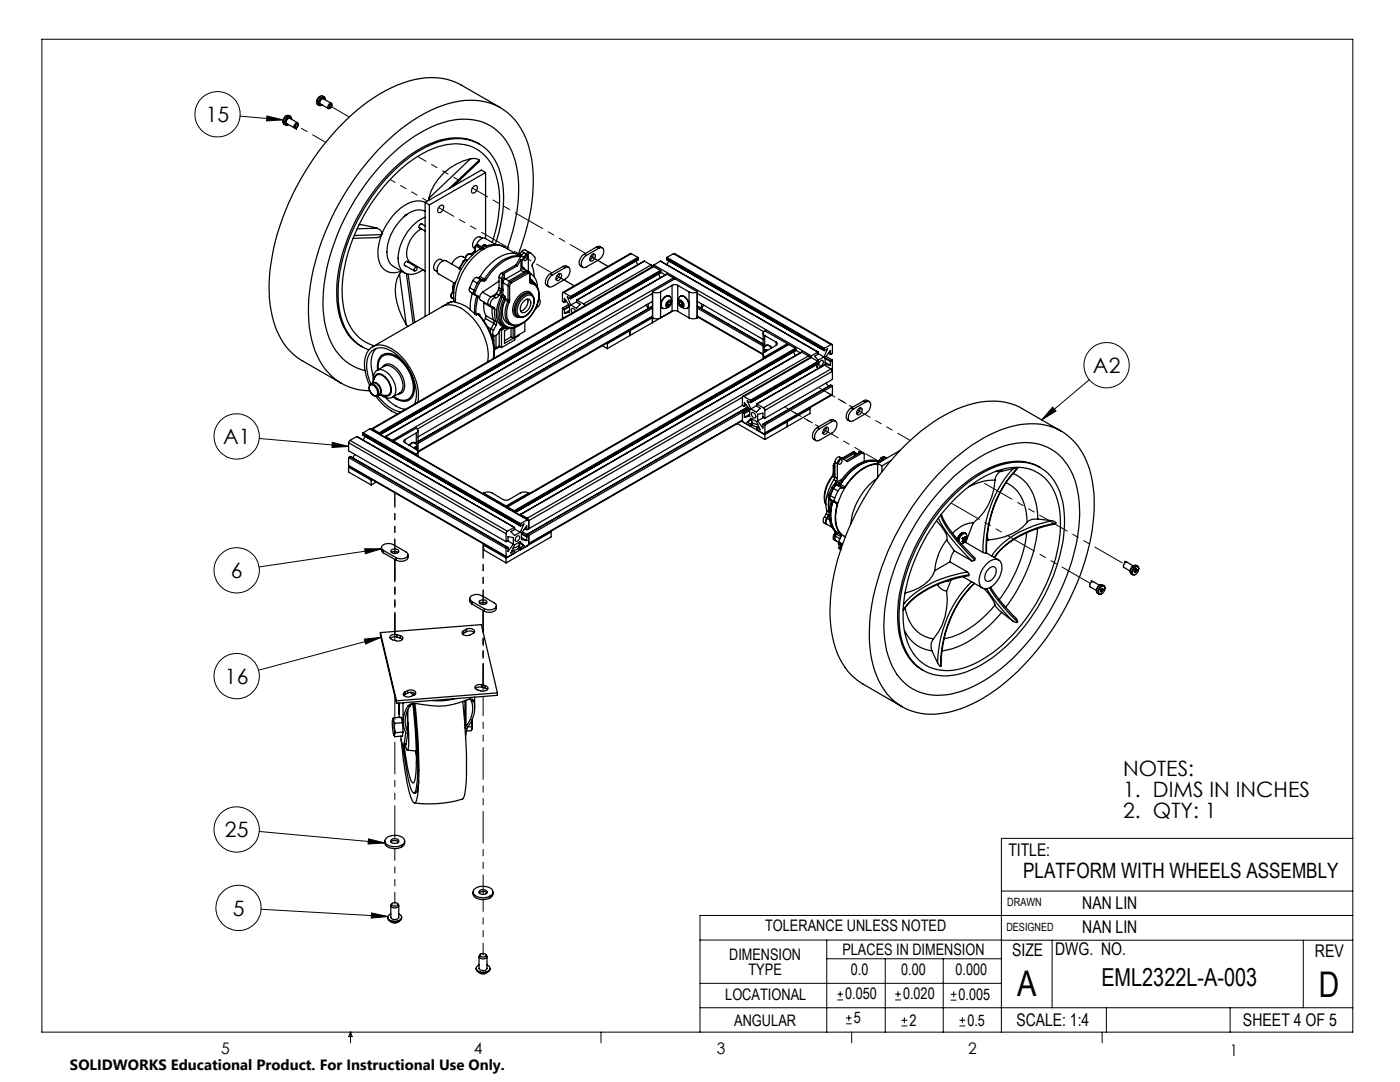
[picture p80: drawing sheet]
<svg xmlns="http://www.w3.org/2000/svg" width="279mm" height="216mm" viewBox="0 0 279 216" stroke-linecap="round" stroke-linejoin="round" font-family="sans-serif">
<defs><g id="words">
<g font-size="7.1">
<text x="203" y="198.7">A</text>
<text x="263.2" y="198.9">D</text>
</g>
<text font-size="4.9" x="219.8" y="196.7">EML2322L-A-003</text>
<g font-size="4.2">
<text x="41.1" y="24.4">15</text>
<text x="218.1" y="74.4">A2</text>
<text x="44.5" y="88.6">A1</text>
<text x="46.1" y="115.4">6</text>
<text x="44.9" y="136.5">16</text>
<text x="224.2" y="154.8">NOTES:</text>
<text x="224.2" y="158.9">1. DIMS IN INCHES</text>
<text x="44.9" y="167.1">25</text>
<text x="224.2" y="163.1">2. QTY: 1</text>
<text x="204.2" y="175.1">PLATFORM WITH WHEELS ASSEMBLY</text>
<text x="46.4" y="182.7">5</text>
</g>
<g font-size="3.5">
<text x="201.2" y="170.7">TITLE:</text>
<text x="216" y="181.4">NAN LIN</text>
<text x="202" y="190.7">SIZE</text>
<text x="210.6" y="190.6">DWG. NO.</text>
<text x="216" y="186.2">NAN LIN</text>
<text x="262.4" y="190.9">REV</text>
<text x="202.9" y="204.6">SCALE: 1:4</text>
<text x="248.1" y="204.6">SHEET 4 OF 5</text>
</g>
<g font-size="3.2">
<text x="152.7" y="185.7">TOLERANCE UNLESS NOTED</text>
<text x="145.5" y="191.5">DIMENSION</text>
<text x="168.1" y="190.5">PLACES IN DIMENSION</text>
<text x="149.4" y="194.6">TYPE</text>
<text x="169.8" y="194.6">0.0</text>
<text x="179.8" y="194.6">0.00</text>
<text x="190.7" y="194.6">0.000</text>
<text x="144.7" y="199.6">LOCATIONAL</text>
<text x="168.7" y="199.4">0.050</text>
<text x="180.2" y="199.4">0.020</text>
<text x="191.3" y="199.5">0.005</text>
<text x="146.5" y="204.6">ANGULAR</text>
<text x="170.4" y="204.2">5</text>
<text x="181.5" y="204.6">2</text>
<text x="193.1" y="204.6">0.5</text>
<text x="44.2" y="210.4">5</text>
<text x="94.6" y="210.3">4</text>
<text x="143.1" y="210.4">3</text>
<text x="193.2" y="210.3">2</text>
<text x="245.4" y="210.6">1</text>
</g>
<text font-size="3" x="14" y="213.5">SOLIDWORKS Educational Product. For Instructional Use Only.</text>
<g font-size="2.3">
<text x="200.8" y="185.7">DESIGNED</text>
<text x="201" y="180.9">DRAWN</text>
</g>
</g></defs>
<g fill="none" stroke="#000" stroke-width=".2">
<path d="M8.4 7.8h261.6v198.2h-261.6zM47.9 23.2l8.6 .7M53.3 23.1l3.2 .8-3.3 .2zM217.4 75.8l-9.5 8M51.7 87.5l17.9 1.6M66.3 88.3l3.3 .8-3.3 .2zM210.1 81.2l.6 .8-2.8 1.8zM72.8 109.5h3.3l-3.2 1zM76.1 109.5l-24.4 3.6M72.7 127.5l3.3-.3-3 1.3zM76 127.2l-24.4 6.5M51.7 165.9l25.1 2.3"/>
<path d="M73.6 167.4l3.2 .8-3.4 .2zM199.8 177.8h70.2M270 167.3h-70.2v38.7M52.1 181.4l25.3 1.5M74.2 182.2l3.2 .7-3.3 .3zM139.7 187.6h60.2M139.7 196.2h60.1M165 187.6v18.4M165 191.3h34.8M167.1 199.5h1.1M167.1 198.4h1.1M167.7 197.8v1.1"/>
<path d="M176.7 191.3v14.7M178.6 199.5h1.2M178.6 198.4h1.2M179.2 197.8v1.1M188.2 191.3v14.7M189.7 199.6h1.2M189.7 198.4h1.2M190.3 197.8v1.2M199.8 187.6h70.2M210 187.6v13.5M260.1 187.6v13.5M270 182.7h-130.3v23.3"/>
<path d="M70 206v2.1M70 206l.3 .8h-.7zM119.9 206v2.1M139.7 201.1h130.3M168.8 204.3h1.2M168.8 203.1h1.2M169.4 202.6v1.1M170 206v2.1M179.9 204.7h1.2M179.9 203.6h1.2M180.5 203v1.2M191.5 204.7h1.2"/>
<path d="M191.5 203.6h1.2M192.1 203v1.2M220 206v2.1M220.8 201.1v4.9M245.5 201.1v4.9"/>
<circle cx="43.4" cy="22.8" r="4.5"/>
<circle cx="220.9" cy="72.9" r="4.5"/>
<circle cx="47.2" cy="87.1" r="4.5"/>
<circle cx="47.2" cy="113.8" r="4.5"/>
<circle cx="47.2" cy="134.9" r="4.5"/>
<circle cx="47.2" cy="165.5" r="4.5"/>
<circle cx="47.6" cy="181.2" r="4.5"/>
</g>
<g fill="none" stroke="#000" stroke-width=".25">
<path d="M63.9 19.2a1.34 1.34 0 0 0-.7 1.2M64.7 19.3a.98 .98 0 0 0-1.1 .1 .98 .98 0 0 0-.4 1l.1 .4 .4 .3M64.9 19.9a.49 .49 0 0 0-.3-.6 .49 .49 0 0 0-.6 .2 .89 .89 0 0 0-.1 1.6l.4-.1M64.9 19.9a.39 .39 0 0 0-.5-.5 1.08 1.08 0 0 0-.5 1.6h.4M57.1 23.1a1.45 1.45 0 0 0-.6 1.2M57.6 24.8l-.2 .1a.56 .56 0 0 1-.5-.3 .56 .56 0 0 1 .1-.6l.2-.3a.49 .49 0 0 1 .5-.4 .49 .49 0 0 1 .5 .4v.1a.49 .49 0 0 0-.3-.6 .49 .49 0 0 0-.6 .2 .89 .89 0 0 0-.2 1.6l.4-.1M58 23.2a.99 .99 0 0 0-1.1 .1 .99 .99 0 0 0-.4 1l.1 .4 .4 .2M59 24.6l.3-.1a.62 .62 0 0 1 .1 .7 .62 .62 0 0 1-.6 .3l-.1-.3zM59 25.6l.2-.1v.3zM59.1 24.9l.2-.1a.32 .32 0 0 1 .1 .4 .32 .32 0 0 1-.4 .1zM59.4 24.5l-1.5-.9a.73 .73 0 0 0-.7 1.1l1.6 .8M65.6 20.8l.5-.2a.63 .63 0 0 1 0 .7 .63 .63 0 0 1-.6 .3l-.1-.4z"/>
<path d="M65.8 20.9l.1 .2zM65.8 21l.2-.1a.32 .32 0 0 1 .1 .4 .32 .32 0 0 1-.4 .1zM66.1 20.6l-1.5-.9a.69 .69 0 0 0-.6 1l1.5 1M85.6 39.6l-.1 .4M93.9 31.7a2.06 2.06 0 0 1 1.7 .3M93.9 31.7a11 11 0 0 0-8.3 7.9M93.9 31.7l-8.3 7.9M94.4 37.3l.6-.3a.93 .93 0 0 1 .1 1 .93 .93 0 0 1-.8 .5l-.2-.5zM95.6 32v.2l-5.2 5M95.6 32l-6 5.6M95.7 28.8a10.5 10.5 0 0 0-10-.1 31.4 31.4 0 0 0-13.8 13.7 32 32 0 0 0-4.7 17.7 10.8 10.8 0 0 0 5.1 9.1M96.9 34.4l-.8-.5-11.3 6.5"/>
<path d="M96.9 34.4l-11.2 6.5M96.9 34.4v13.2M99.9 21.5l-7.9-4.5a13.6 13.6 0 0 0-11.5-.5 36.9 36.9 0 0 0-16 12.5 49.5 49.5 0 0 0-10.8 27.8 18.6 18.6 0 0 0 4.1 13.2l2.2 1.8 8.1 4.7M71.7 44.8l3.5 .7M75.2 45.5l.6 .3a.81 .81 0 0 1 .4 1M75.2 45.5l-3.9 .1M76.2 46.8a1.02 1.02 0 0 1-1.1 .6l-4.7 .2M76.2 46.8a6.8 6.8 0 0 0 .1 6.6 3.1 3.1 0 0 0 3.8 .7M76.2 46.8l-5.5 .2M79.7 54.7a7.2 7.2 0 0 0-.4 5.9l.4 1.4 1.4 2.8M79.7 54.7l1.4 10.1M80.2 54.2l-.5 .5"/>
<path d="M80.7 52.9l2 1.2M81 42.9h.1M81.1 54.6l1.3 9.9M81.1 52.1l2 1.2M81.2 42.8l-.3 .1-.3 .4M81.4 52.3v-.1a.47 .47 0 0 0-.6 .3 .47 .47 0 0 0 .1 .6v-.1M81.5 54.7l1.3 9.6M82.8 53.4l.2-.1a.39 .39 0 0 1 .2 .5 .39 .39 0 0 1-.5 .2zM83.6 45.4l1.2 .7M84 44.6l.8 .5M84.1 45.6a5.8 5.8 0 0 0-2.8 5.9l.6 .9 2.9 1.7M84.3 44.8v-.1a.47 .47 0 0 0-.6 .2 .47 .47 0 0 0 .1 .6h.1"/>
<path d="M84.8 40.4a4.5 4.5 0 0 0-4.8 1.1 13.4 13.4 0 0 0-3.8 5.3M84.8 42.2a3.5 3.5 0 0 0-3.8 .7 9.4 9.4 0 0 0-3.7 8.5 2.75 2.75 0 0 0 1.2 1.8l2.3 1.3M84.8 43.4a9.3 9.3 0 0 0-5.2 9.3 2.49 2.49 0 0 0 3.7 1.8l1.2-.7M84.8 40.4l.9 .5M84.8 40.4v22.7M85.7 40.9v21.8M87.7 41.2a.47 .47 0 0 1 .8-.1 1.06 1.06 0 0 1-1 1.3l-.2-.5zM88.5 52a1.11 1.11 0 0 0-1.8 .8l-.1 .8 .6 .6M90.2 59.4h.1M90.2 59.4l.4 .3M90.3 58.3a.82 .82 0 0 0-.1 1.1M90.3 58.3h.1"/>
<path d="M90.3 58.3l-.2 .4-.1 .5 .2 .2M90.3 58.3l.3 .1M90.4 58.2l-.1 .1M90.4 58.2l.2-1.8-.2 1.8M90.4 58.2h.1M90.4 58.2l.2 .1M91.7 54.5l-.2 .4a9.7 9.7 0 0 0-.9 5.3M91.7 53.6l-2.7-1.6a1.63 1.63 0 0 0-1.8 1.7v.6l.3 .3 3.4 2M91.7 53.6l.3 .2M92.3 51.2h.1M92.5 51.2a2.12 2.12 0 0 0-2.4 1.5M92.5 51.3l.4 .2"/>
<path d="M92.5 51.2v.1M92.5 52.1l-.1 .1M92.5 52.1v.1M92.5 52.1h.1M92.6 52h.1M92.7 52h-.1M92.7 52l-.3 .2M92.8 51.9l-1.1 1.7M92.8 51.8v.1M92.8 51.8l.1 .1M92.9 51.9l-1.2 1.7M92.9 51.9l.3 .1"/>
<path d="M92.9 51.7l-.1 .1M92.9 51.8v.1M92.9 51.7v.1M92.9 51.8l.4 .2M93.7 57.4l-.1 .3 .1 .5 .9 .5M93.7 57.4l.9 .5M93.8 50.7a.86 .86 0 0 0-.9 1M93.8 50.7a.83 .83 0 0 0-.9 1.1M93.8 50.7l.4 .2-.2-.2M93.9 50.7h.1M94 50.7l-.1 .1M94.3 58.6l-.4 1.3-.1 1.9 1 .8"/>
<path d="M94.3 58.5v.1M94.3 58.6l.8 .5M94.4 56l-.7 1.4M94.4 56l.8 .5M94.6 57.9a.61 .61 0 0 0 .4 1M94.6 57.9l.3 .2M94.8 49.3h.1M94.8 49.3v.8M94.8 49.3l.1 .1M94.8 50.1l-.8 .6M94.8 50.1l-.9 .7M94.8 50.1l.1 .1"/>
<path d="M94.9 50.2h.1M94.9 49.4v.8M94.9 58.1a.57 .57 0 0 0-.1 .7 .57 .57 0 0 0 .6 .3v.2M95 49l-.2 .3M95 49h.3M95.1 48.9h.4M95.1 55.4l-.4 .1-.3 .5M95.1 48.9h.3M95.1 48.9l-.1 .1M95.1 55.4h.4M95.1 55.4l.9 .4M95.1 59.1a8.1 8.1 0 0 0-.3 3.6l.2 .1"/>
<path d="M95.1 58.9v.2M95.1 59.1l.3 .2M95.2 49.2l-.2-.1-.1 .3M95.2 49.2l.8 .4M95.2 56.5l.3 .2M95.2 56.5l-.6 1.4M95.3 49l-.1 .2M95.3 49l1.2 .7M95.4 59.3a8.8 8.8 0 0 0-.4 3.5M95.4 48.9l-.1 .1M95.4 48.9h.1M95.4 48.9l1.3 .7"/>
<path d="M95.5 48.9l1.2 .7M95.5 55.4l.8 .5M95.5 56.7l-.6 1.4M95.8 49.7a11.7 11.7 0 0 0-4.1 4.8M95.8 55.2l-.3 .2M95.8 55.2l.9 .5M96 49.6l-.2 .1M96 49.6l.5 .1M96 55.8l-.4 .2-.4 .5M96 55.8l.3 .2M96 55.8l.4 .1M96.2 47.5a1.1 1.1 0 0 0-1.8 .8l-.1 .3a.79 .79 0 0 0 .5 1"/>
<path d="M96.3 58.3a1.15 1.15 0 0 0-.4 1.6l1.5 .9M96.3 56l-.3 .1-.5 .6M96.3 56l.4 .1M96.3 58.3l1.7 1M96.4 55.9l.3 .2M96.5 49.7a12.4 12.4 0 0 0-5.6 10.6M96.7 55.7l-.3 .2M96.7 55.7l.3 .1M96.9 48.9h-.3l-.5 .4 .6-.4 .5 .2M97 55.8l-.3 .3M98.2 59.2a1.19 1.19 0 0 0-.6 1.7l.5 .3M98.2 48.4a22.6 22.6 0 0 0 .8-13.3 8.3 8.3 0 0 0-10.8-6 23.8 23.8 0 0 0-11.5 8 35.3 35.3 0 0 0-8.4 20.6 12.5 12.5 0 0 0 3.4 9.7 7.9 7.9 0 0 0 3 1.6"/>
<path d="M98.5 59.1l-.3 .1M98.5 59.1l.5 .3M98.8 48.8a24.5 24.5 0 0 0 1.1-14.2 8.7 8.7 0 0 0-10.9-6.7 23.5 23.5 0 0 0-11.9 7.7 36.6 36.6 0 0 0-9.6 22.3 13.2 13.2 0 0 0 3.3 10.2 8.3 8.3 0 0 0 2.8 1.7M99 59.4a1.17 1.17 0 0 0-.9 1.8M99 48.8l-2.2-1.2a1.61 1.61 0 0 0-1.7 1.3M99.1 58.7l-.3 .3-.3 .1M99.1 58.7l.5 .2M99.1 58.5v.2M99.1 58.5l-.9 .7M99.5 57.9l-.4 .6M99.5 57.9l.5 .3M99.6 58.9l-.3 .4-.3 .1"/>
<path d="M99.6 57.4l-.1 .5M99.6 56.1l-3.3 2.2M99.6 55.3l.5 .3M99.6 57.4l.5 .3M99.6 55.3v2.1M100 58.2l-.4 .7M100 59.1l.3 .2M100 59.1a5.5 5.5 0 0 0-.3 5.6 2.05 2.05 0 0 0 1.4 .7M100 58v.2M100 58.9v.2M100 54.5l-.3 .4-.1 .4M100 58h.4"/>
<path d="M100 58.9h.4M100 58v.9M100 54.5l.5 .3M100.1 56.4h.3M100.1 57.7h.3M100.1 57.7l-.1 .3M100.1 55.6v2.1M100.3 59.3a5.2 5.2 0 0 0-.3 5.4l.8 .5M100.3 59.3l.3 .2M100.4 57.7v.3M100.4 58.9l-.1 .4M100.4 56.4l1 .6"/>
<path d="M100.4 58.9l.3 .2M100.4 56.4v1.3M100.4 58v.9M100.4 56.2v.2M100.5 54.8l-.4 .8M100.6 49.3a4.3 4.3 0 0 0-4.3 .1M100.6 59.5l.3 .1M100.6 49.3a3.8 3.8 0 0 0-3.9 .3M100.6 59.5a5.6 5.6 0 0 0-.5 5l.7 .7M100.6 49.3l2.3 1.3M100.6 55.4l-.5 .7 .3 .1M100.6 55.4l.2 .2"/>
<path d="M100.6 54.8h-.1M100.6 54.8v.6M100.7 59.1l.2 .4M100.7 59.1l-.1 .4M100.8 59.9a4.1 4.1 0 0 0 .2 4.4l.8 .5-.2-.1M100.8 59.9l.5 .3M100.8 55.6l-.4 .6M100.8 55.6l.8 .5M100.9 59.7l-.1 .2M100.9 59.7a5.4 5.4 0 0 0-.4 4.8 2.23 2.23 0 0 0 3.2 .3M100.9 59.5l.5 .4M100.9 59.5v.2"/>
<path d="M101.2 49.6a30.3 30.3 0 0 0 1.6-17.5 10.4 10.4 0 0 0-10.3-8.3 21.5 21.5 0 0 0-12.9 5.7 44.7 44.7 0 0 0-15 28.5 18.4 18.4 0 0 0 2.5 12 9.7 9.7 0 0 0 5.7 3.9M101.4 57h.3M101.4 59.9h.3M101.4 59.9l-.1 .3M101.4 57v2.9M101.6 56.1l.2 .1M101.7 59.9l-.1 .4M101.7 57v2.9M101.8 56.2l-.3 .5-.1 .3M101.8 56.2l.2 .3M102 56.5l-.3 .5M103 52.8l.3 .2"/>
<path d="M103 52.8l-3 1.7M103.3 53l-2.9 1.6 .2 .2M103.4 50.7a37.7 37.7 0 0 0 2.8-18.7 14.6 14.6 0 0 0-5.7-10.1 13.3 13.3 0 0 0-12.2-.8 36.5 36.5 0 0 0-15.9 12.4 50 50 0 0 0-10.8 26.5 21.5 21.5 0 0 0 2.7 12.9 11.1 11.1 0 0 0 9.5 5.1M103.4 50.8a4.9 4.9 0 0 0-4.7 1.2l-1.9 1.7-1 1.5M103.4 50.8l.6 .3M103.8 50.6l-.4 .2M103.8 50.6l.3 .3M103.9 51.2a6.1 6.1 0 0 0-4.7 1.9l-1.2 1.3-1 1.4M104 51.1a6.3 6.3 0 0 0-5.7 2.5l-1.6 2.1M104 51.8v2.1M104 53.9l-3.1 1.8M104 51.8l-.7 1.2"/>
<path d="M104 53.9l.6 .4M104 51.8l.2 .1M104 51l.5 .3M104 51l-1 1.8M104.1 50.2l.6-.4 .9 .5M104.1 50.2l.9 .5M104.1 50.2l-.3 .4M104.2 53.3l.1 .3M104.2 53.3a.35 .35 0 0 1 .5 .4M104.2 51.9v1.4M104.2 59.2l.4-.3a1.3 1.3 0 0 1 1.6 0 1.3 1.3 0 0 1 .4 1.6 3.4 3.4 0 0 1-2.6 2.9 1.22 1.22 0 0 1-1.1-1.8l.5-1.3zM104.2 59.6a1.27 1.27 0 0 1 2.2-.2 3.3 3.3 0 0 1-2.2 3.8 1.28 1.28 0 0 1-.9-2l.4-.8z"/>
<path d="M104.3 53.6l.7 .5M104.3 53.6l1.3 .6M104.5 51.3l.5-.4h.3l.1 .1v3.2M104.5 51.3l-.3 .6M104.6 51.4h.1M104.7 60a.73 .73 0 0 1 1-.2 .73 .73 0 0 1 .2 .9 1.78 1.78 0 0 1-1.7 1.7 1.43 1.43 0 0 1 .2-2.2zM104.7 51.3l-.1 .3M104.8 51.2l.3-.1a.5 .5 0 0 1 .1 .6 .5 .5 0 0 1-.6 .2v-.3zM105 54.1l-3.4 2M105 54.1l.3 .2M105 50.7l.3 .1M105.3 50.8a.55 .55 0 0 1 .7-.2l.7 .7a1.32 1.32 0 0 1-.5 1.4v.3l.3 1.3 .1 .9"/>
<path d="M105.3 54.3l.1 .2M105.3 50.8v.1M105.3 54.3l-3.5 1.9M105.3 50.9l-.7-.3-.6 .4M105.3 59.7a2.1 2.1 0 0 1-1.4 2.4M105.4 54.5h.2l.1 .2M105.4 54.5l-3.4 2M105.6 54.2l.2 .4M105.6 54.2l-.3 .1M105.7 56.2l.3 .4M105.7 54.7v1.5M105.8 56.1l.1 .2"/>
<path d="M105.8 54.6l.2 .1a2.79 2.79 0 0 1 1.2 2.5M105.8 55.6l.6 .6M105.8 55.8l.3 .2M105.8 54.6l-.1 .1M105.8 56.1l-.1 .1M105.8 56.1l.7 .4M105.8 54.6v1.5M105.8 54.5l.2 .2M105.8 56.2l.1 .1M105.9 56.3l.1 .3M105.9 56.3l.6 .2M106 50.6a.64 .64 0 0 0-1 .1"/>
<path d="M106 56.6a2.19 2.19 0 0 1 1.5 2.6 6.6 6.6 0 0 1-4.2 5.6 1.93 1.93 0 0 1-2.2-2.3l.1-1.1 .4-1.1M106 58.7a1.46 1.46 0 0 0-2 .4 3.4 3.4 0 0 0-1.1 3.8l.3 .2M106.1 56l.8 .7M106.2 58.8a1.26 1.26 0 0 0-2.1-.2 3.8 3.8 0 0 0-1.5 4.3l.5 .4h.4M106.5 56.5a2.61 2.61 0 0 1 1.1 2.8 6.5 6.5 0 0 1-4.7 5.7l-.7-.1-.6-.2M107.5 59.7h.1M107.6 59.7a1.13 1.13 0 0 1-.7 1.8M107.6 59.7v.1M109.9 54.6a1.87 1.87 0 0 0-.9 2.2l.6 .4M109.9 54.6l.4 .3M111.2 54.9a.47 .47 0 0 1 .8-.1 .96 .96 0 0 1-.9 1.2l-.2-.4zM111.7 54.6l-.2 .6-.5 .5"/>
<path d="M112.4 53.2l.5-.2 .6 .3M112.4 53.2l.4 .2M112.4 53.2l-2.5 1.4M112.5 58.4h-.2v1.7l.3 .2M112.5 58.4l1.3 .8M112.8 53.4a.66 .66 0 0 1 .8 0 .66 .66 0 0 1 .1 .9l-.2 .7-.5 .5-2.7 1.6a.67 .67 0 0 1-.9 0 .67 .67 0 0 1-.1-.8l.5-1 .5-.4M112.8 53.4l-2.5 1.5M113.8 59.2l.1 .1M113.9 59.5l-.7-.3 .7 1.7M113.9 59.3v.2M115.1 59.9l1.4 .7M115.1 59.9v.3"/>
<path d="M116.6 50.7a1.87 1.87 0 0 0-.9 2.3l.6 .3M116.6 50.7l.4 .3M118 51l.5-.3a.85 .85 0 0 1 .2 .9 .85 .85 0 0 1-.9 .5l-.1-.4zM118.4 50.7l-.1 .6-.6 .6M119.1 49.3l.5-.2 .6 .4M119.1 49.3l.4 .2M119.1 49.3l-2.5 1.4M119.5 49.5a.66 .66 0 0 1 .9 .1 .66 .66 0 0 1 .1 .8l-.7 1.2-2.8 1.7a.67 .67 0 0 1-.8-.1 .67 .67 0 0 1-.2-.8l.5-1 .5-.4M119.5 49.5l-2.5 1.5M126 50.6h-.2l-13.5 7.7M126 50.6l-13.5 7.8M126 50.6l1.3 .8"/>
<path d="M126.9 52.1l.4 .7M127.3 51.4l.1 .1M127.3 51.4l-13.5 7.8M127.4 51.8l-13.5 7.8M127.4 51.5l-13.5 7.8M127.4 51.5v.3M127.4 51.8l-13.5 7.7M128.6 52.1h.1M128.6 52.1l-13.5 7.8M128.6 52.1l1.3 .8M129.9 52.9l.3 .3M129.9 52.9l-13.4 7.7"/>
<path d="M130.2 58.2v6.2M130.2 58.2h.1M130.2 58.2l4.5-2.6 4.5 2.6M130.2 58.6l-46.9 27M130.2 58.2a1.87 1.87 0 0 0 1.6 0M130.2 58.2v5.2M130.5 53.2h-.2l-56.1 32.4M130.5 52.9l-.3 .3M130.5 53.2l-56.1 32.4M130.5 53.2l1.3 .8M130.5 52.9l31.4 18.1M131.4 54.7l.4 .7"/>
<path d="M131.8 54l.1 .1M131.8 52.1h.1M131.8 54l-56.1 32.4M131.8 52.1l-1.3 .8M131.8 52.1l31.5 18.1M131.8 58.2v5.2M131.9 54.1l-56.2 32.4M131.9 54.1v.3M131.9 54.3l.9 .6M132.6 59.4a.76 .76 0 0 1 1-.3 .76 .76 0 0 1 .4 .8 1.37 1.37 0 0 1-2 1.4l-.1-.4 .1-.7zM133 54.7h.1M133 51.8l31.5 18.2"/>
<path d="M133 51.5l31.5 18.1M133 51.8l31.5 18.1M133 51.5v.3M133.1 51.4l-.1 .1M133.1 54.7l-56.2 32.4M133.1 54.7l1.3 .8M133.1 51.4l31.4 18.1M133.5 52.1l-.4 .7M133.6 59.1a1.52 1.52 0 0 0-1.7 1.7l.1 .5 .2 .2M134.1 56.9l.4-.1 .8 .1M134.1 56.9l-2.3 1.3M134.1 56.9v5.2"/>
<path d="M134.4 55.5l.2 .2M134.4 50.6h.2l31.5 18.1M134.4 55.5l-56.1 32.4M134.4 50.6l31.4 18.2M134.4 50.6l-1.3 .8M135.3 56.9l2.2 1.3M135.3 56.9v5.2M135.5 59.9a.91 .91 0 0 1 .9 1.4 .94 .94 0 0 1-.9-1.4zM135.8 59.1a1.63 1.63 0 0 1 1.6 1.8 .7 .7 0 0 1-.4 .7 .7 .7 0 0 1-.8-.1 1.44 1.44 0 0 1-.4-2.4zM135.8 59.1a1.52 1.52 0 0 1 1.7 1.7l-.1 .5-.2 .2M137.5 58.2a1.95 1.95 0 0 0 1.6 0M137.5 58.2v5.2"/>
<path d="M139.2 58.2h-.1M139.2 58.2l-.1 5.2M139.2 58.6l13.2 7.6M73.7 76.8a7.8 7.8 0 0 1-.3-6.7 3 3 0 0 1 4.1-.8 11.4 11.4 0 0 1 6 10.6l-.1 .4M73.8 76.9a1.12 1.12 0 0 1 1.5 1.1 .62 .62 0 0 1-.1 .9 .62 .62 0 0 1-.9-.2l-.5-.8-.1-.6zM74 76.7a1.55 1.55 0 0 0 .9 2.4l.4-.1M74 76.7a1.56 1.56 0 0 1 1.6 1.7l-.3 .6M74 76.7a1.04 1.04 0 0 1 1.7 .5l.3 .6a.86 .86 0 0 1-.3 1M74 76.6a7.2 7.2 0 0 1-.3-5.9 3 3 0 0 1 4.4-.6 10.9 10.9 0 0 1 5 9.2l-.4 1.3M74.3 76.5l.6-1.3a1.23 1.23 0 0 1 2.1 .3 2.84 2.84 0 0 1 .7 3.1l-.4 .3-1.7-.1M74.3 76.4a1.23 1.23 0 0 1 1.7 1.1l.1 .3a.71 .71 0 0 1-.5 1M74.6 75.7a1.08 1.08 0 0 1 .7-1.1 1.08 1.08 0 0 1 1.2 .3 3.5 3.5 0 0 1 1.5 3.7 1.04 1.04 0 0 1-1.6 .3"/>
<path d="M75 79.1a8.9 8.9 0 0 0 4.4 3.4M75.1 69.5a4.9 4.9 0 0 0-.8 5l.2 .5M75.3 73.9l-.2 .1a2.22 2.22 0 0 0-.6 2.1M75.3 73.9a2.46 2.46 0 0 1 2.7 1.3 3.5 3.5 0 0 1 .7 3.8l-.3 .2M75.3 73.9l1.4-.8a2.13 2.13 0 0 1 2.4 .8 3.8 3.8 0 0 1 1 4.2l-1.7 1.1M75.4 79a7.5 7.5 0 0 0 4.6 3.2M75.4 73.8a2.8 2.8 0 0 1 1.4-3.2 4 4 0 0 1 3.6 1.5 7.1 7.1 0 0 1 2 6.8 2.04 2.04 0 0 1-2.9 .9l-1-.6M75.5 73.8a2.34 2.34 0 0 1 1.9-3 5.6 5.6 0 0 1 4.3 3.4 5.4 5.4 0 0 1 .4 4.9 2.08 2.08 0 0 1-3.1 .3l-.4-.3M75.7 78.8h.1M75.7 78.8l-.4 .2M76.1 78.8a2.06 2.06 0 0 0 2.3 .4M76.3 73.3a1.53 1.53 0 0 1 2.5-.1 4.6 4.6 0 0 1 1.8 4.7 1.23 1.23 0 0 1-1.2 .7"/>
<path d="M77 79.3a6.4 6.4 0 0 0 3.9 2.4M81.1 64.8l.3 .3M88.3 61.2a4.4 4.4 0 0 1 4.9 1.2 11.4 11.4 0 0 1 4.2 9.4l-.1 .4M88.3 61.2l-14 8M89.4 60.5l-1.1 .7M90.6 60.1l.3 .2M90.6 60.1l-1.2 .4M90.6 60.1h-.1M90.9 60.3a7.1 7.1 0 0 1 2.9 1.4M95.3 62.7a10.8 10.8 0 0 1 3.1 8.9M95.6 62.8h.1M95.6 62.8l-.2-.2-.4 .2"/>
<path d="M95.6 62.8a11.1 11.1 0 0 1 2.9 8.6v.1M96.6 60.3v.2M96.6 60.5a4.2 4.2 0 0 0 .3 2.5M96.6 60.5l2.1 1.2M96.9 63.5l-.3 .6M96.9 63.5l1.6 1M96.9 63v.5M96.9 63l1.6 .9M97.3 65.2l.7 .4M98 65.6l-.2 .7M98 65.6l.5 .3M98 66.7l.5 .3"/>
<path d="M98.1 61.2l.5 .1 .1 .4M98.2 61.2v.3a4.4 4.4 0 0 0 .4 2.5M98.3 66.8v.8M98.4 67.9l.2 .1M98.5 64.6l.5 .2M98.5 64.6l-.5 1M98.6 69.2l.4 .2M98.6 67v2M98.6 64l-.1 .6M98.6 64l.5 .3M98.7 61.7a4.4 4.4 0 0 0 .4 2.6M99 66.9v2.5"/>
<path d="M99 64.8l-.5 1.1M99.1 64.3l-.1 .5M99.6 69.1l-.6 .3M99.6 66.2v2.9M99.6 69.1l.5 .3M99.8 69.2l-1.2 .6M99.8 65.8l.3 .1M100.1 65.9v3.5M100.3 65.4l-.4 .3M100.8 65.5l-.7 .4M101.3 60.2l.3 .1M101.3 60.2a4 4 0 0 0 .3 4.4v.1"/>
<path d="M101.4 65.5l-1.1-.1-.3 .1a2.4 2.4 0 0 1-1.4 1.5 .71 .71 0 0 1-.1-1.1M101.7 65.5l-1 .5v2.5l1.7-1M102 65.5v1.7M102 67.2l-1.3 .8M102 67.2l.4 .3M102.4 65.4v2.1M102.7 65.3v2.5l-2.6 1.6M103.2 63.1h.1M103.2 63.1l.2 .1M103.6 66.8l-.2 .3-.7 .4M104.1 64.6a2.98 2.98 0 0 1-3.3 .6M104.7 64.2v1.9l-2 1.2"/>
<path d="M112.3 61.5v1.7l.1 .3-.1-.1M112.3 63.4v.2M112.3 61.5l.3 .2M112.3 63.4h.1M112.6 61.7v.1M112.6 60.3v-.8l1.1 1.5M112.6 61.8v.7M113 60.1l-.4 .2M113 60.1l-.4 .3M113.5 60.7l-1.2 .8M113.7 61v1.3l-1.1 .2M113.7 61.9l-1.1 .6"/>
<path d="M113.7 61.2l-1.1 .6M113.7 61l-1.1 .7M114.9 62.1l-.4-.5h-.3l-.2 .2 .3 .6M115.1 60.2l.7 .5-.8 .8-1.1-.6M115.1 60.2l-1.2 .7M116.5 60.6l.2 .4M120.2 69l1 .6M121 68.5l.2 .1M121.2 68.6v1M125.6 65.9l.1 .1M125.7 66l-4.5 2.6M125.7 66v1"/>
<path d="M125.7 67l-4.5 2.6M129.4 60.6v.5l.2 .4-.6-.4-.1-.2M130 63.3l.2 .1M130.2 61.1l-46.8 27M130.2 63.2l-46.8 27M130.2 64.4l-4.5 2.6M130.2 63.4l-4.5 2.6M130.2 63.4h.1M130.2 60.1l-46.8 27.1M130.2 61.5l-46.8 27M130.2 63.1l-46.8 27M130.2 63.4a1.87 1.87 0 0 0 1.6 0"/>
<path d="M133.1 60.2a.53 .53 0 0 1 .7-.3 .92 .92 0 0 1-.8 1.4l-.1-.4zM133.2 60.7l-.2 .1M133.2 60.7l.4 .2M133.4 60.2l-.2 .5M133.5 60.2l.3 .2M133.8 60.4l-.2-.3-.4 .2-.2 .6 .2 .2 .4-.2M133.8 60.4l-.2 .5M134.1 62.1l.4-.1 .8 .1M134.1 62.1l-2.3 1.3M134.2 62.1l-4 2.3M135.3 62.1l2.2 1.3M135.5 60.4l.2-.3 .4 .2 .2 .6-.2 .2-.4-.2"/>
<path d="M135.5 60.4l.2 .5M135.9 60.2l-.4 .2M136 60.2l.1 .5M136.1 60.7l.2 .1M136.1 60.7l-.4 .2M137.5 63.4a1.95 1.95 0 0 0 1.6 0M139.2 63.2l13.1 7.6M139.2 63.4h-.1M139.2 60.1l13.1 7.6M139.2 61.5l13.1 7.5M139.2 63.1l13.1 7.6M140 60.6l-.2 .9 .5-.4 .1-.2"/>
<path d="M148.2 79.3v1.6M148.2 79.3l-42.7 24.6M148.4 79.1h-.2v.2M148.4 79.1l1.4 .8M149.8 79.9v.1M152.3 66.5v5.1M152.3 68.7l-13.1-7.6 13.1 7.6M152.6 70.2a.49 .49 0 0 0-.3 .5 .49 .49 0 0 0 .3 .5M152.6 66a.52 .52 0 0 0-.3 .5 .52 .52 0 0 0 .3 .5M152.6 67v2.2M152.6 70.2h.1M152.6 71.2v.2"/>
<path d="M152.6 67l2.3 1.3M152.6 66h.1M152.6 66l4.5 2.6M152.8 69l.1-.1a.96 .96 0 0 1 1.2 .5M152.8 69.9l.2 .1-.4 .2zM154 69.4a.8 .8 0 0 0-.9-.5 .8 .8 0 0 0-.7 .9l.1 .5a.4 .4 0 0 1 0-.4 .4 .4 0 0 1 .4-.2l.3 .2M154.9 68.3a.34 .34 0 0 1 .2 .3 .34 .34 0 0 1-.2 .3M154.9 68.9l-2.3 1.3M154.9 68.3v.6M157.1 68.6v.2M157.1 68.6l-4.5 2.6M157.4 68.8l-.2-.1-56.1 32.4"/>
<path d="M157.4 68.8l-56.1 32.3M157.4 68.8l1.4 .7M158.4 70.2l.3 .8M158.8 69.5v.1M158.8 69.5l-56.2 32.4M158.8 69.9l-55.9 32.3M158.8 69.6l-56.1 32.4M158.8 69.6v.3M158.8 69.9l-56 32.3M158.8 69.9l.9 .5M160 70.2h.1M160 70.2l-56.1 32.5"/>
<path d="M160 70.3l1.4 .7M161.4 71l.2 .4M161.4 71l-56.2 32.4M161.9 71l-.3 .4M161.9 71.3h-.2l-13.5 7.8M161.9 71.3l-13.5 7.8M161.9 71.3l1.3 .8M162.9 72.8l.3 .8M163.1 72.7v.6M163.2 70.3l.1 .4-.7 .4 .7 .8 1.1-.7M163.2 72.1l.1 .1M163.2 70.3l-1.3 .7"/>
<path d="M163.2 72.1l-13.4 7.8M163.3 72.5l-13.5 7.8M163.3 72.2v.3M163.3 70.6l1.1 .6M163.3 72.2l-13.5 7.8M163.7 72.1l.3-.2a.63 .63 0 0 1 .2 .8 .63 .63 0 0 1-.7 .3l-.1-.3zM164.5 69.9l.7-.3-.8 1.6M164.5 72.8h.1M164.5 69.6v.3M164.5 69.5v.1M164.5 72.8l-13.5 7.8M164.5 72.8l1.3 .8"/>
<path d="M164.7 72.3l1 .6M164.7 71.5l1 .6M164.7 71.4l1.1 .6M164.9 71.1l1.2 .8M164.9 76.4l.4 .7M165.3 70.5l.5 .2M165.3 70.4l.4 .3M165.7 70.7h.1M165.7 70.7v-.8l-1 1.5v1.3l1 .2M165.7 72.1v.8M165.8 72l-.1 .1M165.8 76.9l-13.5 7.7"/>
<path d="M165.8 76.9l.3 .1M165.8 68.8l.3-.1v.2v1.6l-.3 .2M165.8 73.6l.3 .5-13.5 7.8M165.8 68.8l-1.3 .7M165.8 73.6l-13.4 7.8M166.1 73.7v.1M166.1 71.9l-.1 1.9M166.1 78.6v.2l-13.5 7.8M166.1 73.8v1.9l-13.5 7.8M166.1 77v1.6M166.1 73.8h.1M166.1 71.9l-.3 .1"/>
<path d="M166.1 77l-13.5 7.8M166.1 78.6l-13.5 7.8M172.4 80a.85 .85 0 0 1 1.1 .2M172.4 80l.4 .2M172.4 80l-2.5 1.4M69.6 92.9l31.5 18.3M69.6 93.2l4.5 2.6M69.6 93.2v1l4.5 2.6M69.6 88.3v1.7l31.4 18.1M69.6 91.3v1.6M69.6 88.3l31.4 18.2M69.6 91.3l31.4 18.1"/>
<path d="M69.6 92.9l31.4 18.1M69.7 93.1l-.1 .1M69.8 87.9l-.2 .4M69.8 87.9l31.5 18.1M69.9 91.1l31.5 18.2M69.9 91.1l-.3 .2M69.9 91.1l31.4 18.2M70.8 90.7l-.4 .6M71.2 87.1h.1M71.2 87.1l31.5 18.1M71.2 87.1l-1.4 .8M72.4 86.8h.1"/>
<path d="M72.4 86.8l31.5 18.2M72.4 86.5l31.4 18.1M72.4 86.5v.3M72.5 86.4l-.1 .1M72.5 86.4l31.4 18.1M72.8 87.1l-.3 .7M73.8 85.6l.1-.1 31.5 18.2M73.8 85.6l-1.3 .8M73.8 85.6l31.4 18.1M74.1 95.8v1M74.2 95.7l-.1 .1M74.4 85.6h-.3"/>
<path d="M74.4 85.6l1.3 .8M75.1 96.2l-1 .6M75.7 86.4v.1M75.7 86.5v.1M75.9 86.7l56-32.3zM76.9 87.1l1.4 .8M76.9 87.1v.1M78.3 87.9l.2 .3M78.6 88v.2M78.6 88l4.4 2.6M80.8 87.7a.33 .33 0 0 0-.2 .3 .33 .33 0 0 0 .2 .3M80.8 87.7v.6"/>
<path d="M80.8 88.3l2.3 1.4M81.7 88.9a.89 .89 0 0 1 1.2-.4 .89 .89 0 0 1 .4 1.2l-.1 .1a.4 .4 0 0 0 0-.5 .4 .4 0 0 0-.4-.1l-.3 .2M82.7 89.5l.2-.1 .2 .2M82.8 89.5l.3 .1M82.9 88.4l-.1-.1a.96 .96 0 0 0-1.2 .5M83 90.6v.2M83.1 86.4a.49 .49 0 0 0 .3-.5 .49 .49 0 0 0-.4-.5l-4.4 2.6M83.1 89.7a.47 .47 0 0 1 .3 .4 .47 .47 0 0 1-.3 .5M83.1 86.4v2.2M83.1 89.6v.1M83.1 90.6v.2M83.1 90.6h-.1"/>
<path d="M83.1 86.4l-2.3 1.3M83.4 85.9v5.1M96.5 98.4a1.75 1.75 0 0 1 1.7 0l2.2 1.3 .6 .1 .6-.1 2.3-1.3a1.87 1.87 0 0 1 1.6 0M96.5 98.4v.2M96.5 98.4l4.5 2.6M105.5 98.4l-4.5 2.6M105.5 98.4v.2M147.1 84.5l5.5 3.2M148 84l4.6 2.7M148.2 83.8l.2 .5 1.4 .8M148.2 80.9l.4 .1M148.2 83.9l-42.7 24.7"/>
<path d="M148.2 80.9l-42.7 24.6M148.2 82.2l1.2-.7-43.9 25.4M148.2 82.2v1.6M148.2 82.2l.3 .2M148.2 83.8l-42.7 24.6M148.5 82.4l.1 .1M148.6 81l.3-.2-.4 .3M148.6 81v-.7l1 1.4v1.3l-1 .3M148.6 82.5v.8M149.1 84.2l.8-.7 1.1 .6 .7 1.7-.6-.4M149.1 84.2l.7 .4M149.2 81.2l-44 25.4 .3 .3"/>
<path d="M149.6 82.7l-1 .6M149.6 81.9l-1 .6M149.6 81.8l-1.1 .6M149.8 84.6v.1M149.8 80.3l-.7-.3 .8 1.6M149.8 80v.3M149.8 84.7v.4M150 83.9a1.13 1.13 0 0 0 1.4 1.3M150 84.5l-.2 .1M150 83.7l-.9 .5M150 84.6l-.2 .1M150.1 82.3a.72 .72 0 0 1 .6 1.1 .72 .72 0 0 1-.6-1.1z"/>
<path d="M150.1 83.6l-.1 .1a.89 .89 0 0 0 1 1h.2M150.2 84.8l-.4 .3M151 80.9l-1.1 .7M151.1 85.4l-.1 .4 1.4 .8 .2-.2M151.2 84l1.1 1.4v-.8M151.3 85.2l-.3 .2M151.3 85.2l-.2 .2M152.3 84.6l.3 .2M152.4 81.4l-1.4-.8v.4l.7 .5-.7 .7-1.1-.6M152.4 81.4l.2 .5M152.4 83.3l-1.2 .7M152.6 83.5l-.3-.3v-.8l-1.1 .3v1.3"/>
<path d="M152.6 81.9v1.6M152.6 84.8v1.6M152.6 86.7v1M157 84l.1 .1M157.1 84.1v1M157.1 84.1l-4.5 2.6M157.1 85.1l-4.5 2.6M161.5 81.5l.1 .1M161.6 81.6v.9l-4.5 2.6M161.6 81.6l-4.5 2.5M163.1 85.3a1.67 1.67 0 0 0-.7 2.4l.4 .2M163.1 85.3l.4 .2"/>
<path d="M164.5 85.5l.6-.3a.83 .83 0 0 1 .1 1 .83 .83 0 0 1-.8 .4l-.2-.3zM164.9 85.3l-.1 .6-.5 .5M165.4 98.7l-.1 .6 .2 .2M165.4 98.7l.3 .2M165.5 99.5l-.2 1.6 .2 1M165.5 99.5l.2 .2M165.5 99.6l-.1 .9 .1 1.5M165.6 83.9a.85 .85 0 0 1 1.2 .1M165.6 83.9l.5 .2M165.6 83.9l-2.5 1.4M165.7 98.9a.51 .51 0 0 0 .2 .8M165.9 99.9a6.8 6.8 0 0 0 .4 5.7l.3 .4"/>
<path d="M165.9 99.8v.1M165.9 99.9l.3 .1M166 97.3l-.6 1.4M166.1 84.1a.66 .66 0 0 1 .8 0 .66 .66 0 0 1 .1 .9l-.2 .7-.5 .5-2.8 1.6a.66 .66 0 0 1-.8 0 .66 .66 0 0 1-.1-.8l.5-1 .4-.5M166.1 84.1l-2.6 1.4M166.1 95a5.8 5.8 0 0 0-1.3 5.7M166.1 95l.1 .1M166.2 95.1a6.3 6.3 0 0 0-1.4 5.5M166.2 95.1l.4 .2M166.2 99.9v.1M166.3 94.4l-.2 .6M166.3 92.9l.1 .1"/>
<path d="M166.3 94.4l.1 .1M166.3 92.9v1.5M166.3 97.4l-.6 1.5M166.3 97.4l.9 .6M166.4 94.5l-.2 .6M166.4 93v1.5M166.4 93l.2 .2M166.4 94.5l.2 .2M166.4 95.7a7.7 7.7 0 0 0-1.4 6.2M166.4 95.7l.5 .3M166.5 95.7h-.1M166.6 99.4a.53 .53 0 0 0-.1 .6 .53 .53 0 0 0 .6 .3v.3"/>
<path d="M166.6 99.4l-.9-.5-.1 .1v.6l1.1 .6M166.6 92.3l-.3 .6M166.6 95.2l-.2 .5M166.6 92.4l-.2 .6M166.6 92.2l.5 .3M166.6 95.2l.5 .3M166.6 92.2v3M166.7 96.5l-.2 .2M166.7 96.5l.3 .2M166.8 96.6l-.4 .2-.4 .5M166.8 96.6l.3 .2M166.8 96.6l.4 .1"/>
<path d="M166.9 96l-.4 .7M167 96.1l-.3 .4M167 96.1l.5 .3M167.1 96.8l-.3 .1-.5 .5-.3-.1M167.1 96.8a.79 .79 0 0 0-.8 .6M167.1 96.8h.4M167.1 96.8l.3 .1M167.1 96.8l.9 .5M167.1 95.5l-.2 .5M167.1 92.5v3M167.2 96.7l.3 .1M167.2 98l-.6 1.4"/>
<path d="M167.4 96.9l.9 .5M167.5 96.5l-.3 .2M167.5 96.5l.2 .1M167.5 91.9l-.1 .3M167.5 91.9l.3-.2a.53 .53 0 0 1 .2 .6 .53 .53 0 0 1-.6 .3l-.1-.4zM167.7 96.6l-.2 .2M167.7 96.7l-.3 .2M167.7 96.7l1 .5M168 97.3l-.4 .2-.4 .5M168 97.3l.3 .1M168 95.7l-1 .4M168.1 91.5a.95 .95 0 0 0-1 1"/>
<path d="M168.1 91.5l-.5-.3a.95 .95 0 0 0-1 1M168.7 97.2l-.4 .2M169.9 81.4a1.67 1.67 0 0 0-.7 2.4l.4 .2M169.9 81.4l.4 .2M170.1 90.3h.2M170.1 90.3l-2.1 1.2M170.3 90.3l.2 .2M170.3 90.3l-2.2 1.2M170.5 90.5l-2.1 1.2M170.5 90.5v.4M170.5 90.5l.5 .2M170.6 90.2l-.5 .1"/>
<path d="M170.6 90.2l-.3 .1M170.6 90.2l.6 .4M171.2 81.7l.4-.3a.34 .34 0 0 1 .5 .3l-.3 .8a.47 .47 0 0 1-.8 .1v-.4zM171.4 90.2l.2 .1-2.8 1.6M171.4 90.2v.3M171.6 90.1h.2l.6 .3M171.6 90.1l-.2 .1M171.6 90.1l.4 .3M171.7 81.4l-.3 .8-.4 .3M172 90.4a.25 .25 0 0 1 .4 0 .25 .25 0 0 1 .1 .3v1.3M172 90.4l-2.9 1.7-1-.6M172.8 80.2a.66 .66 0 0 1 .8 .1 .66 .66 0 0 1 .1 .8l-.2 .7-.7 .7-2.5 1.5a.67 .67 0 0 1-.9-.1 .67 .67 0 0 1-.1-.9l.5-.9 .5-.5"/>
<path d="M172.8 80.2l-2.5 1.4M175 95.4a12.9 12.9 0 0 0-5.2 9.1M175.1 92a5 5 0 0 0-4.8 1.2l-1.8 1.8-1 1.5M175.1 92l.3 .2M175.2 92.6a7.2 7.2 0 0 0-5.3 3 11.6 11.6 0 0 0-3 8.8 3.4 3.4 0 0 0 1.8 2.7M175.2 92.5a8.1 8.1 0 0 0-6 3.9l-.5 .8M175.2 92.5v2.8M175.2 92.5l.8 .5M175.4 92.2a4.7 4.7 0 0 0-4.8 1.2l-1.2 1.1-1.7 2.1M175.4 92.3a4.8 4.8 0 0 0-4.8 1.1l-1.8 1.8-1.1 1.5M175.4 91.9l-.3 .1M175.4 91.9l.3 .2"/>
<path d="M175.4 92.3h.1M175.7 92.1l-.3 .1M175.7 92.1l-.3 .2M175.7 92.1h.1M175.8 91.4l.3 .2M175.8 91.4l-.4 .5M176 93v1.1M176.1 91.6l-.4 .5M176.1 91.7l-.4 .4M176.1 91.7l.2 .1M176.8 91.3l-.5-.2-.5 .3M176.9 91.4a.54 .54 0 0 0-.8 .2"/>
<path d="M176.9 91.4a.55 .55 0 0 0-.8 .3M177.8 91.9l-1.8 1.1M179.6 89.9l-4.4 2.6M188.2 93.7a31.5 31.5 0 0 1 14-8.7 12 12 0 0 1 12.2 3.2 17.5 17.5 0 0 1 4 11.8 46.6 46.6 0 0 1-8.1 25.1 42.3 42.3 0 0 1-16.6 15.5 15.2 15.2 0 0 1-12.8 .9 13.3 13.3 0 0 1-6.9-9.9 34 34 0 0 1 1.5-17 53.4 53.4 0 0 1 12.7-20.9zM188.4 97.1a28 28 0 0 1 13-8.4 10.3 10.3 0 0 1 13.1 6.9 26 26 0 0 1-.3 15.2 45 45 0 0 1-15.5 23.5 20.1 20.1 0 0 1-11.8 4.4 9.9 9.9 0 0 1-9.3-6.8 23.9 23.9 0 0 1-.5-13.5 46 46 0 0 1 11.3-21.3zM190 99.2a23 23 0 0 1 10.9-6.7 8.7 8.7 0 0 1 10.9 6.6 24.6 24.6 0 0 1-1.1 14.4 36 36 0 0 1-14.8 19.1 12.7 12.7 0 0 1-10.3 1.8 9.5 9.5 0 0 1-5.8-7.5 27.1 27.1 0 0 1 2.4-16 38.1 38.1 0 0 1 7.8-11.7zM190.7 99.4a20.9 20.9 0 0 1 10.7-6.1 8.3 8.3 0 0 1 9.7 6.6 24.4 24.4 0 0 1-1.7 15.3 34.3 34.3 0 0 1-13.1 16.3 12.5 12.5 0 0 1-10.1 1.9 8.9 8.9 0 0 1-5.6-7.2 27.4 27.4 0 0 1 3-16.8 38.3 38.3 0 0 1 7.1-10zM198.6 95.8a11.5 11.5 0 0 1-4.4 8.5M198.6 95.8a10.6 10.6 0 0 0-5.3 1.3M198.9 94h1M199.9 94a1.88 1.88 0 0 0-1.3 1.8M200.8 96.3a7.4 7.4 0 0 1 4 6l.2 1.9"/>
<path d="M202.1 93.6a24.2 24.2 0 0 0-5.9 16.6M202.1 94.5a7.8 7.8 0 0 1 4.7 6.1l.3 3M202.1 93.6l-2.2 .4M203.1 93.4a23.7 23.7 0 0 0-6.2 17h-.1M203.1 93.4l-1 .2M203.1 93.4a23.1 23.1 0 0 0-6.3 17M207.6 93.3a10.3 10.3 0 0 0-9.9 0 30.1 30.1 0 0 0-12.4 11.2 34.8 34.8 0 0 0-6.2 19 12.2 12.2 0 0 0 4 9.5l1.2 .8M211.8 86l-7.8-4.5a13.8 13.8 0 0 0-12-.3 37.5 37.5 0 0 0-15.9 12.8 50.4 50.4 0 0 0-10.3 25 22.7 22.7 0 0 0 2.3 13.3 11.3 11.3 0 0 0 4.1 4.2l7.9 4.5M76.1 109.3l.1 .7 .3 .3M76.5 109.8a.67 .67 0 0 1-.4-.7 .67 .67 0 0 1 .7-.6l.7-.1 .7 .1 2.8 1.6a.66 .66 0 0 1 .4 .8 .66 .66 0 0 1-.6 .5l-.8 .1-1-.2M76.5 109.8l2.5 1.5M76.5 109.8v.5"/>
<path d="M76.5 110.3l2.5 1.5M78.1 109.8a.94 .94 0 0 1 1.5 .2 .9 .9 0 0 1-1.6-.1zM78.1 110.2l.6-.2 .7 .2M79 111.3v.5M81.4 110.7v.5a1.58 1.58 0 0 1-2.4 .6M93.7 119.4a.98 .98 0 0 0 .5 1.1M95.7 119.9a.93 .93 0 0 1 1.5 .3 .92 .92 0 0 1-1.6-.1zM96.5 108.8l4.5 2.5M96.5 108.8v.9l4.5 2.6M96.7 108.7l-.2 .1M101 101v.2M101 106.5v1.6"/>
<path d="M101 109.4v1.6M101 111.3v1M101.3 101.1l-.3 .1M101.3 106l-.3 .5M101.3 101.1l1.3 .8M101.3 107.9l.1-.8 1 .2v1.3M101.3 107.9l-.3 .2M101.3 109.3l-.3 .1M101.3 107.9l1.1 .7M102.3 109.8l.3 .2M102.4 109.8l.3 .2M102.4 108.6l-1 1.4-.1-.7"/>
<path d="M102.6 101.9l.1 .1M102.6 110h.1M102.7 105.6l-.1-.4-1.3 .8M102.7 105.6l-.7 .5 .7 .8 1.1-.7M102.7 110v.4l-1.4 .8h-.2l-.1-.2M102.7 102v.1M102.7 105.6l1.1 .6M103.1 107.1l.3-.2a.63 .63 0 0 1 .2 .7 .63 .63 0 0 1-.7 .4l-.1-.3zM103.6 108.2a.9 .9 0 0 1-1.2 1.1M103.6 109.3l.2 .1M103.6 108.3l1 .6M103.6 109.1l.3 .2"/>
<path d="M103.7 108.5a1.2 1.2 0 0 1-1.5 1.3M103.8 104.6l.1 .4M103.8 109.4v.3l-.4-.2M103.9 102.7l-.1 .1M103.9 104.5l-.1 .1M103.9 109.3l-.1 .1M103.9 102.7l1.3 .7M103.9 105l.7-.4-.8 1.6M104.1 106.4v1.3l1 .2M104.1 106.4l1.1 .6M104.1 107.3l1 .6M104.1 106.5l1 .6"/>
<path d="M104.2 106.1l1.3 .8M104.6 108.9l-.7 .4M104.6 108.9l-.8-.8-1.1 .6-.7 1.6 .6-.3M104.7 105.4l.4 .3M104.8 105.6l-.3 .1M105.1 105.7v-.8l-1 1.5M105.1 107.1v.8M105.2 107l-.1 .1M105.2 103.4l.3 .5M105.2 103.7h.2l.1 .2M105.2 103.7l-1.3 .8M105.5 105.5l-.4 .2"/>
<path d="M105.5 108.4l-.3 .5M105.5 103.9v1.6M105.5 106.9v1.5M105.5 106.9l-.3 .1M109.8 106.1l.2 .1M110 106.2l-9 5.1M110 106.2v.9l-9 5.2M164.5 103.2l-.2 .5v.5l.7 .4M164.5 103.2l.5 .2M164.9 102.6l.5 .2M164.9 102.6l-.4 .6M165 103.4l-.2 .8 .1 .3 1.1 .7"/>
<path d="M165 103.4l-.2 .9v.2l.3 .2M165 101.9l-.1 .7M165 101.9l.5 .3M165 103.4l.6 .4M165.4 102.8l-.4 .6M165.4 102.8h.1M165.5 102.7l-.1 .1M166.2 100a6.8 6.8 0 0 0 .3 5.8l.4 .4M166.2 100a7.1 7.1 0 0 0 .3 5.7l.4 .5M166.2 100l.9 .6M166.4 106.8a.66 .66 0 0 0 .3 1M166.4 106.8l.3 .2"/>
<path d="M166.6 106v.4M166.6 106l.3 .2M166.6 106.4l.3 .1M166.6 106.4l-.2 .4M166.7 107a.65 .65 0 0 0 .1 .9M166.7 107l-.1 .7 1 .6M166.7 107l.9 .5M166.8 107.9h.1M166.9 106.2v.3M166.9 106.5l-.2 .5M166.9 106.5l.9 .6M166.9 106.2l.9 .5"/>
<path d="M167.1 100.6a6.7 6.7 0 0 0 .4 5.7l.3 .4M167.3 108.2v.3l.2 .1M167.5 109.3v.1M167.5 109.3l.2 .1M167.5 108.2v1.1M167.5 109.4l.3 .2M167.5 109.4l.3 .3M167.6 107.5a.62 .62 0 0 0 .1 .9l.5 .1-.3-.1M167.7 109.4l.1 .2M167.7 108.4v1M167.8 109.4v.2M167.8 109.6h.1"/>
<path d="M167.8 108.4v1M167.8 109.4l.1 .1M167.8 106.7v.4M167.8 107.1l-.2 .4M186.5 113.9a7.8 7.8 0 0 1-5.9 4.5M186.9 103.9l.2 .2a7.7 7.7 0 0 1 1.9 3.1l-.1 .5 1.5 2.2M187.1 116.7a2.4 2.4 0 0 0 1.8 1.3M187.3 110.8l-.5 1.6-.3 1.5M187.3 103.4a26.1 26.1 0 0 0 5.8 7.7l.8 .8M187.7 102.8a17.5 17.5 0 0 0 4.4 6.4l2.4 2.6M187.9 102.6a13.4 13.4 0 0 0 2.8 4.6M188.8 116l.6-.2-.7 .2"/>
<path d="M188.9 118a12 12 0 0 1-2.6 9.5M188.9 107.7l-1 1.6-.6 1.4M189.6 112.1l-3.1 1.8M189.6 112.1l3.5 2M189.8 115.7l-.9 2.3M190.4 109.9l-.4 .8-.4 1.4M190.4 109.9l3.5 2M190.6 107.1l3.7 4M192.1 107.5l.1 .1M192.1 108l.1 .1M192.1 107.5l.4 .3M192.2 107.3l.1 .1"/>
<path d="M192.2 115.1l3.9 2.2M192.2 107.8l-.2 .2 .2 .1M192.2 107.6h.1M192.2 107.8l.1 .1M192.2 107.6l.1 .1M192.2 107.6l.4 .3M192.3 107.7h.1M192.3 107.7l-.1 .1M192.3 107.7l.1 .1M192.3 107.4h.1M192.3 107.4l-.1-.1-.1 .2M192.3 107.9l-.1 .2"/>
<path d="M192.3 107.9h.1M192.3 107.4l.3 .1M192.4 107.4l.2 .1M192.4 107.8l-.1 .1M192.4 107.8h.1M192.5 107.8h.1M192.5 107.3h.1M192.5 107.3l-.2 .1M192.5 107.8l.1 .1M192.5 107.4h.1M192.5 107.3l.2 .1M192.6 106.3a1.3 1.3 0 0 0-1.5 1.3"/>
<path d="M192.6 107.1l.1 .1M192.6 107.5h.1M192.6 107.4v.1M192.6 107.6l.1 .1M192.6 107.6h.1M192.6 107.5v.1M192.6 107.6l-.5-.2 .6 .3M192.7 107.4h-.1M192.7 106.4l.2 .2M192.7 107.7l-.1 .2M192.7 106.4a1.37 1.37 0 0 0-1.5 1.4M192.7 106.4a1.08 1.08 0 0 0-1.5 .9l-.1 .4"/>
<path d="M192.7 107.2v.2M192.7 107.2l-.1-.1-.1 .2M192.7 108.2l-.4 .1M192.7 108.2l3.5 2M192.9 106.6a1.58 1.58 0 0 1-1.1 1.9M192.9 106.6a.73 .73 0 0 0-1.2 .4l-.3 1M193.1 114.1l.3 .6M193.1 114.1a22.8 22.8 0 0 0-11.5 5.1l-1.3 1.4M193.4 114.7v.1a23.9 23.9 0 0 0-11.6 5.2l-1.5 1.8M193.4 114.7a22.3 22.3 0 0 0-11.6 5.2l-1.6 1.8M193.9 116.1a23.4 23.4 0 0 0-6.8 16.2M194.2 104.3a5.9 5.9 0 0 0-4.1 2.1"/>
<path d="M194.2 104.3l-1.5 3.9M194.3 111.1l.3 .3-.1 .4M194.4 116.4a23 23 0 0 0-6.7 16.6M194.5 116.4a23.9 23.9 0 0 0-6.8 16.6M194.5 111.8l-.6 .1M196.2 110.2l.6 .2M196.4 117.4v.1a9.1 9.1 0 0 1 2.2 3.2M196.7 112.7a2.2 2.2 0 0 1 2.8-.9 2.93 2.93 0 0 1 0 3.2 3.7 3.7 0 0 1-3 2.5 1.75 1.75 0 0 1-1-2.5l.6-1.4zM196.9 110.3l2.4 1.4M196.9 117.5a31.8 31.8 0 0 0 5.2 6.4M197.1 107v.8M197.1 107.8l-.1 .1"/>
<path d="M197.2 113.6l.3-.3a.77 .77 0 0 1 1-.2 .77 .77 0 0 1 .3 1.1 2.03 2.03 0 0 1-1.7 1.8 .94 .94 0 0 1-.5-1.4zM197.5 117.3a31.9 31.9 0 0 0 5.6 6.8M197.7 117.2l.8 1.2 1.9 2.4M204.9 106.3a27.5 27.5 0 0 1-5.5 13.4M205 104.2a9.6 9.6 0 0 1-6.2 3.3l-1.7 .3M207.1 105.5a31.1 31.1 0 0 1-6.4 15.7M207.1 103.6a2.42 2.42 0 0 0-2.1 .6M207.1 103.6l2.8 .3M209.9 103.9l.6 .2 .2 .3M209.9 103.9a19.7 19.7 0 0 0-11.4 6.2l-.6 .8M210.7 104.4l-.1 .1a22.5 22.5 0 0 0-11.1 5.4l-1 1.4M210.7 104.4a19.6 19.6 0 0 0-11.8 6.2l-.5 .6"/>
<path d="M217.8 115.9l.2 .1-.2 .1zM218.8 117.9h.1M219.4 116.8l-1.2-.7a.7 .7 0 0 0-.6 1l1.2 .7M219.5 116.7l-.4 .4-.3 .8M219.6 117.9l.2 .2M219.7 117.8h.1M219.7 117.8l.3 .1M219.7 117.1l.3-.1a.49 .49 0 0 1 .5 .2 .49 .49 0 0 1 0 .6l-.4 .5a.53 .53 0 0 1-.7 .2l-.1-.6zM219.7 117.6v.2M219.9 117.5l.2 .1M220 117.4l-.2 .1-.2 .4M220 117.9l-.2 .2"/>
<path d="M220 117.4l.1 .2M220 117.4l-.1 .1M220.1 117.6l-.1 .3M220.3 116.9a1.04 1.04 0 0 0-1.2 .2 1.04 1.04 0 0 0-.2 1.2l.4 .3M220.5 117.4a.49 .49 0 0 0-.3-.6 .49 .49 0 0 0-.6 .3l-.4 .7-.1 .5 .3 .3 .5-.1M224.5 112l.2 .1-.1 .1zM226.2 112.9l-.5 .6-.1 .6M226.2 112.9l-1.3-.7a.7 .7 0 0 0-.6 1l1.3 .7M226.2 112.9h.1M226.4 114l.1 .2M226.4 113.9h.1M226.4 113.9l.3 .2"/>
<path d="M226.5 113.2a.47 .47 0 0 1 .7 0 1.15 1.15 0 0 1-.9 1.5 .86 .86 0 0 1 .2-1.5zM226.5 113.7l-.1 .2M226.7 113.6l-.2 .1-.1 .3M226.7 114.1l-.2 .1M226.7 113.6l.2 .1M226.7 113.6h-.1l.3 .1M226.9 113.7l-.2 .4M227 113a.93 .93 0 0 0-1.4 .7v.7l.5 .3M227.3 113.5a.49 .49 0 0 0-.3-.6 .49 .49 0 0 0-.7 .3 .89 .89 0 0 0-.1 1.5l.4-.1M75.9 126.2l3.2 13.6M75.9 126.2v.5l3.2 13.6M75.9 126.2l20.2-1.6 3.2 13.7"/>
<path d="M79.1 139.8v.5M79.2 126.6h-.9l-.5 .5a1.32 1.32 0 0 0 1.5 .8l.6-.1a.51 .51 0 0 0 .5-.5 .51 .51 0 0 0-.5-.5M79.2 127.1h-.6l-.7 .3M79.2 126.6l.7 .2M79.2 126.6v.5M79.2 127.1l.7 .2M79.9 127.3l.4 .3M79.9 126.8v.5M80.8 138.6l-.2 .1M80.8 138.1v.5M81.4 137.8a1.06 1.06 0 0 1 1.6 .6 1.62 1.62 0 0 1-2.5 .2l.3-.5M81.4 138.3l.8-.2 .7 .4"/>
<path d="M81.4 137.8v.5M81.4 137.8l-.6 .3M81.4 138.3l-.6 .3M81.8 138.1l.8 .6M90.7 139.4l-2.5 .4h-1.9M92.4 140a89.6 89.6 0 0 1 .4 18.1l-.4 1.2a20.7 20.7 0 0 1-9.7 .9M92.5 126.3l-.2 .2M92.5 125.8v.5M92.8 139.8v4.9M93 139.7v5.3M93.1 125.6l.5-.2 .6 .1a.51 .51 0 0 1 .5 .6 1.71 1.71 0 0 1-2.4 .4l-.1-.4 .3-.3M93.1 126l.8-.1 .7 .3"/>
<path d="M93.1 125.6l-.6 .2M93.1 125.6v.4M93.1 126l-.6 .3M93.7 139.5l.4 .4M94.1 139.9a5.3 5.3 0 0 1-1.1 5.1M94.2 120a.66 .66 0 0 1-.5-.7 .66 .66 0 0 1 .7-.6l.7-.1 .7 .1 2.8 1.6a.66 .66 0 0 1 .4 .8 .66 .66 0 0 1-.6 .5l-1.1 .1-.6-.2M94.2 120l2.5 1.5M94.2 120.5l2.5 1.5M94.2 120v.5M94.5 139.9a6 6 0 0 1-1.3 5.4l-.3 1.7M94.5 139.9l-.1-.3a1.56 1.56 0 0 0-1.5 .2 14.8 14.8 0 0 1-9.5 .6 1.9 1.9 0 0 0-2 .5M94.5 139.9h-.4"/>
<path d="M94.7 139.1v2.2M95.7 120.4l.6-.2 .8 .2M96.2 136.6h-.9a.57 .57 0 0 0-.5 .7 1.79 1.79 0 0 0 2.6 .1 .58 .58 0 0 0-.6-.6M96.2 137.1h-.9l-.4 .3M96.2 136.6l.6 .2M96.2 136.6v.5M96.2 137.1l.6 .2M96.7 121.5v.5M96.8 137.3l.5 .3M96.8 136.8v.5M99.1 120.9a1.27 1.27 0 0 1-1.8 1.3l-.6-.2M99.3 138.3v.4l-20.2 1.6"/>
<path d="M99.3 138.3l-20.2 1.5M180.5 125.8a6.9 6.9 0 0 0 5.5 4.1M180.6 121.2a7.1 7.1 0 0 0 5 6.2l.7 .1M186 129.9l1.1 2.4M186.3 127.5a2.26 2.26 0 0 0-.3 2.4M187.1 132.3l.6 .7M198.6 120.7l.8 1 .5 .5M198.6 120.7a17.7 17.7 0 0 1-10.2 6.7M199.9 122.2l2.2 1.7M199.9 122.2a21.2 21.2 0 0 1-10.8 7.5l-1.1 .2M200.3 120.7l2 2.2M202.1 123.9l.6 .3 .4-.1"/>
<path d="M202.4 123l.4 .4M202.8 123.4l.3 .5v.2M78.4 143.5h.1M78.5 143.8l-.1-.3a6.6 6.6 0 0 0 .2 3.3l.1-.2M78.5 143.8l.2 1.5M78.5 143.8l.3 .5M78.5 143.2v.6M78.5 143.2l1.5-.1 .3 1.1M78.5 143.2l-.1 .3M78.6 146.7l.2 .3M78.7 145.3v1.3M78.7 145.3l.2 .9"/>
<path d="M78.7 146.6l.1 .4M78.8 144.3l-.1 1M78.9 146.2l-.2 .4M79.6 140.3l.1 2.2M79.7 140.3v2.9M80 146.9a2.84 2.84 0 0 0 .5 1.9l.1-.3M80.3 144.2l.1 1.9M80.3 144.2l-1.5 .1M80.4 140.2v3.8M80.4 146.1l-.1 .8-1.5 .1M80.4 146.1l-1.5 .1M81 146.4l-.4 2.1"/>
<path d="M81 146.2v.2M81 148.4l-.1 .4-.4 .1M81 148.4l-.4 .1M81.3 149.7l1.8 .2M81.3 145.9l.1 .4-.4 2.1M81.3 141.9v4M81.4 144.1l.2 3a4.8 4.8 0 0 1-.3 2.6l-.4-.9M81.4 140.9a5.7 5.7 0 0 0-.4 5.5M81.4 141.7v4.5M81.8 140.9a4.9 4.9 0 0 0-.5 5M81.8 140.9h-.4M82.4 140.4a72.3 72.3 0 0 1 .5 14.8l-.3 .9-.3 .1a13.9 13.9 0 0 1-1.3-5l-.3-2.4"/>
<path d="M82.6 140.4a77.9 77.9 0 0 1 .5 16.8l-.3 .9-.1 .1h-.3a12.6 12.6 0 0 1-1.4-5.2l-.5-4.2M82.7 140.4l-.6 .2-.3 .3M82.8 140.4a94.4 94.4 0 0 1 .5 18.4l-.3 1.1-.3 .3a5.1 5.1 0 0 1-1.2-2.9l-.6-3.3-.9-6.5M83 149.9l.1 .8M83.6 155.9l-.4 2-.2 .3h-.4M93 145l-.2 .3M94.2 143.7v.3M94.2 145v.4M94.2 145l-.9 .1M94.2 143.6v.4M94.2 144v1.4M94.2 145.4v.2"/>
<path d="M94.2 144v1M94.2 145.4l-.2 .4-.9 .1M76.8 167.8a1.26 1.26 0 0 0 1.4 1.5 2.2 2.2 0 0 0 2.6-1v-.5M77 167.3a2.7 2.7 0 0 1 3.7 .2 .96 .96 0 0 1-.9 1.3 2.53 2.53 0 0 1-3-.8zM78 168a1.21 1.21 0 0 1 1.6 0M78.1 167.5a.91 .91 0 0 1 1.5 .4 1.01 1.01 0 0 1-1.6 0zM94.4 178a1.5 1.5 0 0 0 1.8 1.5 1.82 1.82 0 0 0 2.2-1.1v-.4M94.6 177.5a2.7 2.7 0 0 1 3.7 .2 .94 .94 0 0 1-.8 1.3 2.24 2.24 0 0 1-3.1-1zM95.6 177.9a1.07 1.07 0 0 1 1.6 0 .85 .85 0 0 1-.8 .6 .85 .85 0 0 1-.8-.6zM95.6 178.2a1.06 1.06 0 0 1 1.6 0M77.4 183a1.25 1.25 0 0 0 1.7 .9l.9-.4 .2-.5M77.4 183.3a1.5 1.5 0 0 0 1.4 .9 1.5 1.5 0 0 0 1.3-.9"/>
<path d="M78 180.7v2.3a.91 .91 0 0 0 1.6 0v-2.3M78 182.4a.67 .67 0 0 0-.6 .7 .67 .67 0 0 0 .7 .6 1.52 1.52 0 0 0 2.1-.7l-.2-.4-.4-.2M78.2 180.3l-.2 .4a.89 .89 0 0 0 .8 .5 .89 .89 0 0 0 .8-.5l-.3-.4M78.2 180.3l.6-.2 .6 .2a.63 .63 0 0 1-.6 .5 .63 .63 0 0 1-.6-.4zM95 193.2a1.6 1.6 0 0 0 2.6 .5l.2-.5M95.1 193.5a1.47 1.47 0 0 0 1.3 .9 1.47 1.47 0 0 0 1.4-.9M95.6 190.9v2.3a.91 .91 0 0 0 1.6 0v-2.3M95.6 192.5a.67 .67 0 0 0-.6 .8 .67 .67 0 0 0 .7 .6 1.59 1.59 0 0 0 2.1-.7 .75 .75 0 0 0-.6-.7M95.8 190.5l.6-.2 .6 .2a.62 .62 0 0 1-.6 .5 .62 .62 0 0 1-.6-.4zM95.8 190.5l-.2 .4a.93 .93 0 0 0 1.6 0l-.2-.4"/>
</g>
<path d="M59.1 25.7l.1-.2M59.2 25.6h-.1M65.8 20.9l.1 .1M65.9 21h-.1M217.8 116h.1M217.9 115.9v.2M224.6 112.1h.1M224.6 112v.2" fill="none" stroke="#000" stroke-width=".2" stroke-dasharray="15.2 1.3 1.3 1.3"/>
<path d="M53.3 23.1l3.2 .8-3.3 .2zM210.1 81.2l.6 .8-2.8 1.8zM74.2 182.2l3.2 .7-3.3 .3zM73.6 167.4l3.2 .8-3.4 .2zM72.7 127.5l3.3-.3-3 1.3zM72.8 109.5h3.3l-3.2 1zM66.3 88.3l3.3 .8-3.3 .2z" fill="#000"/>
<path d="M69.7 23.3l-3.7-2.1M114.6 57l-3.3-1.9M114.6 57l-3.5-2M121.3 53.1l-3.2-1.8M121.3 53.1l-3.4-2M164.4 85.7l.2 .1M171.2 81.8l.1 .1M78.8 110.4v-.2M78.8 127v.8M78.8 138.8v4.8M96.4 120.6v-.2M96.4 137.2v.7" fill="none" stroke="#000" stroke-width=".2" stroke-dasharray="6.3 1.3 1.3 1.3 1.3 1.3"/>
<path d="M110.1 54.4l-22.6-13M116.8 50.6l-22.5-13.1" fill="none" stroke="#000" stroke-width=".2" stroke-dasharray="6.3 1.3 1.3 1.3 1.3 1.3" stroke-dashoffset="2.8"/>
<path d="M85.3 40.1l-7.4-4.3" fill="none" stroke="#000" stroke-width=".2" stroke-dasharray="6.3 1.3 1.3 1.3 1.3 1.3" stroke-dashoffset="5.2"/>
<path d="M65 28.4l-5.8-3.3" fill="none" stroke="#000" stroke-width=".2" stroke-dasharray="6.3 1.3 1.3 1.3 1.3 1.3" stroke-dashoffset="3.3"/>
<path d="M92 36.2l-8.5-4.9" fill="none" stroke="#000" stroke-width=".2" stroke-dasharray="6.3 1.3 1.3 1.3 1.3 1.3" stroke-dashoffset="4.6"/>
<path d="M163.3 77.3l6.8 3.9M156.6 81.2l6.8 3.9" fill="none" stroke="#000" stroke-width=".2" stroke-dasharray="6.3 1.3 1.3 1.3 1.3 1.3" stroke-dashoffset="5.6"/>
<path d="M164.1 77.8l6 3.4M78.8 98.3v12.1M157.4 81.7l6 3.4M171.2 81.8l10.5 6.1M96.4 108.5v12.1" fill="none" stroke="#000" stroke-width=".2" stroke-dasharray="6.3 1.3 1.3 1.3 1.3 1.3" stroke-dashoffset="3.5"/>
<path d="M196.1 96.3l28.2 16.2" fill="none" stroke="#000" stroke-width=".2" stroke-dasharray="6.3 1.3 1.3 1.3 1.3 1.3" stroke-dashoffset="-.4"/>
<path d="M164.4 85.7l11.2 6.5" fill="none" stroke="#000" stroke-width=".2" stroke-dasharray="6.3 1.3 1.3 1.3 1.3 1.3" stroke-dashoffset="3.1"/>
<path d="M189.8 100.4l27.8 16" fill="none" stroke="#000" stroke-width=".2" stroke-dasharray="6.3 1.3 1.3 1.3 1.3 1.3" stroke-dashoffset="-.2"/>
<path d="M78.8 111.6v14.9M78.8 126.5v-14.9M96.4 136.6v-14.8M96.4 121.8v14.8" fill="none" stroke="#000" stroke-width=".2" stroke-dasharray="6.3 1.3 1.3 1.3 1.3 1.3" stroke-dashoffset="2.1"/>
<path d="M96.4 139v39.4" fill="none" stroke="#000" stroke-width=".2" stroke-dasharray="6.3 1.3 1.3 1.3 1.3 1.3" stroke-dashoffset="2.5"/>
<path d="M78.8 169.3v11.1M96.4 179.5v11.1" fill="none" stroke="#000" stroke-width=".2" stroke-dasharray="6.3 1.3 1.3 1.3 1.3 1.3" stroke-dashoffset="4"/>
<path d="M78.8 111.6v15.4M96.4 121.8v15.4" fill="none" stroke="#000" stroke-width=".2" stroke-dasharray="6.3 1.3 1.3 1.3 1.3 1.3" stroke-dashoffset="1.8"/>
<path d="M78.8 147v21.3" fill="none" stroke="#000" stroke-width=".2" stroke-dasharray="6.3 1.3 1.3 1.3 1.3 1.3" stroke-dashoffset="-1.1"/>
<use href="#words"/>
</svg>
